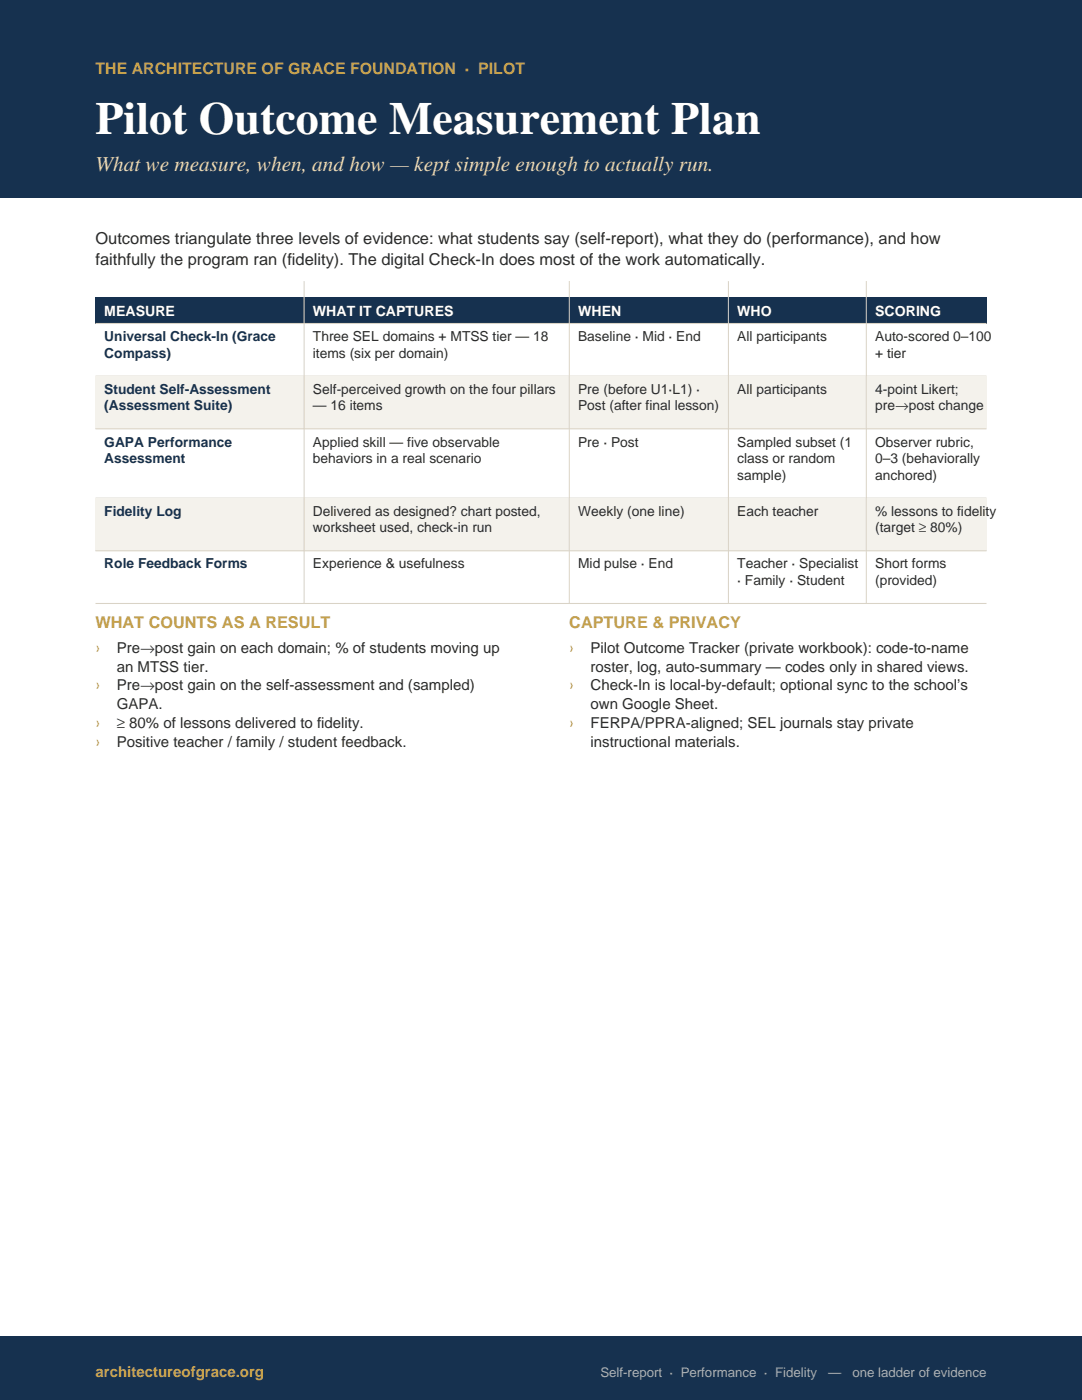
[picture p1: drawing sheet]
<svg xmlns="http://www.w3.org/2000/svg" width="216mm" height="279mm" viewBox="0 0 216 279" stroke-linecap="round" stroke-linejoin="round" font-family="sans-serif">
<defs><g id="words">
<text font-size="9.2" fill="#fff" x="19" y="26.8">Pilot Outcome Measurement Plan</text>
<text font-size="4.2" fill="#e9d9ae" x="19" y="34.2">What we measure, when, and how — kept simple enough to actually run.</text>
<g font-size="3.3" fill="#2b2b2b">
<text x="19" y="48.7">Outcomes triangulate three levels of evidence: what students say (self-report), what they do (performance), and how</text>
<text x="19" y="52.9">faithfully the program ran (fidelity). The digital Check-In does most of the work automatically.</text>
</g>
<g font-size="3.2" fill="#c8a24b">
<text x="19" y="14.8">THE ARCHITECTURE OF GRACE FOUNDATION · PILOT</text>
<text x="19" y="125.4">WHAT COUNTS AS A RESULT</text>
<text x="113.6" y="125.4">CAPTURE &amp; PRIVACY</text>
</g>
<g font-size="3" fill="#c8a24b">
<text x="19" y="130.3">›</text>
<text x="113.6" y="130.3">›</text>
<text x="19" y="137.8">›</text>
<text x="113.6" y="137.8">›</text>
<text x="19" y="145.3">›</text>
<text x="19" y="149">›</text>
<text x="113.6" y="145.3">›</text>
<text x="19" y="274.8">architectureofgrace.org</text>
</g>
<g font-size="3" fill="#2b2b2b">
<text x="23.3" y="130.3">Pre→post gain on each domain; % of students moving up</text>
<text x="117.8" y="130.3">Pilot Outcome Tracker (private workbook): code-to-name</text>
<text x="23.3" y="134.1">an MTSS tier.</text>
<text x="23.3" y="137.8">Pre→post gain on the self-assessment and (sampled)</text>
<text x="117.8" y="134.1">roster, log, auto-summary — codes only in shared views.</text>
<text x="117.8" y="137.8">Check-In is local-by-default; optional sync to the school’s</text>
<text x="23.3" y="141.5">GAPA.</text>
<text x="117.8" y="141.5">own Google Sheet.</text>
<text x="23.3" y="145.3">≥ 80% of lessons delivered to fidelity.</text>
<text x="23.3" y="149">Positive teacher / family / student feedback.</text>
<text x="117.8" y="145.3">FERPA/PPRA-aligned; SEL journals stay private</text>
<text x="117.8" y="149">instructional materials.</text>
</g>
<g font-size="2.8" fill="#fff">
<text x="20.8" y="63.1">MEASURE</text>
<text x="62.4" y="63.1">WHAT IT CAPTURES</text>
<text x="115.4" y="63.1">WHEN</text>
<text x="147.1" y="63.1">WHO</text>
<text x="174.6" y="63.1">SCORING</text>
</g>
<g font-size="2.8" fill="#16314f">
<text x="20.8" y="68.1">Universal Check-In (Grace</text>
<text x="20.8" y="71.4">Compass)</text>
<text x="20.8" y="78.6">Student Self-Assessment</text>
<text x="20.8" y="81.9">(Assessment Suite)</text>
<text x="20.8" y="89.1">GAPA Performance</text>
<text x="20.8" y="92.4">Assessment</text>
<text x="20.8" y="102.9">Fidelity Log</text>
<text x="20.8" y="113.5">Role Feedback Forms</text>
</g>
<g font-size="2.8" fill="#2b2b2b">
<text x="62.4" y="68.1">Three SEL domains + MTSS tier — 18</text>
<text x="62.4" y="71.4">items (six per domain)</text>
<text x="115.4" y="68.1">Baseline · Mid · End</text>
<text x="147.1" y="68.1">All participants</text>
<text x="174.6" y="68.1">Auto-scored 0–100</text>
<text x="174.6" y="71.4">+ tier</text>
<text x="62.4" y="78.6">Self-perceived growth on the four pillars</text>
<text x="62.4" y="81.9">— 16 items</text>
<text x="115.4" y="78.6">Pre (before U1·L1) ·</text>
<text x="115.4" y="81.9">Post (after final lesson)</text>
<text x="147.1" y="78.6">All participants</text>
<text x="174.6" y="78.6">4-point Likert;</text>
<text x="174.6" y="81.9">pre→post change</text>
<text x="62.4" y="89.1">Applied skill — five observable</text>
<text x="115.4" y="89.1">Pre · Post</text>
<text x="147.1" y="89.1">Sampled subset (1</text>
<text x="174.6" y="89.1">Observer rubric,</text>
<text x="62.4" y="92.4">behaviors in a real scenario</text>
<text x="147.1" y="92.4">class or random</text>
<text x="147.1" y="95.7">sample)</text>
<text x="174.6" y="92.4">0–3 (behaviorally</text>
<text x="174.6" y="95.7">anchored)</text>
<text x="62.4" y="102.9">Delivered as designed? chart posted,</text>
<text x="62.4" y="106.3">worksheet used, check-in run</text>
<text x="115.4" y="102.9">Weekly (one line)</text>
<text x="147.1" y="102.9">Each teacher</text>
<text x="174.6" y="102.9">% lessons to fidelity</text>
<text x="174.6" y="106.3">(target ≥ 80%)</text>
<text x="62.4" y="113.5">Experience &amp; usefulness</text>
<text x="115.4" y="113.5">Mid pulse · End</text>
<text x="147.1" y="113.5">Teacher · Specialist</text>
<text x="174.6" y="113.5">Short forms</text>
<text x="147.1" y="116.8">· Family · Student</text>
<text x="174.6" y="116.8">(provided)</text>
</g>
<g font-size="2.6" fill="#9fb0c0">
<text x="119.8" y="274.8">Self-report · Performance · Fidelity</text>
<text x="165.2" y="274.8">—</text>
<text x="170.1" y="274.8">one ladder of evidence</text>
</g>
</g></defs>
<g fill="#16314f">
<path d="M0 0h215.9v39.5h-215.9z" fill-rule="evenodd"/>
<path d="M19 59.3h177.8v5.3h-177.8z" fill-rule="evenodd"/>
</g>
<path d="M19 64.6h177.8M19 75.1h177.8" fill="none" stroke="#d9d3c6" stroke-width=".21"/>
<path d="M19 75.1h177.8v10.5h-177.8z" fill-rule="evenodd" fill="#f4f2ec"/>
<path d="M19 85.6h177.8M19 99.4h177.8" fill="none" stroke="#d9d3c6" stroke-width=".21"/>
<path d="M19 99.4h177.8v10.5h-177.8z" fill-rule="evenodd" fill="#f4f2ec"/>
<path d="M19 109.9h177.8M19 120.4h177.8" fill="none" stroke="#d9d3c6" stroke-width=".21"/>
<path d="M60.7 56.1v64.3M113.6 56.1v64.3M145.3 56.1v64.3M172.9 56.1v64.3" fill="none" stroke="#d9d3c6" stroke-width=".2"/>
<path d="M0 266.7h215.9v12.7h-215.9z" fill-rule="evenodd" fill="#16314f"/>
<use href="#words"/>
</svg>
